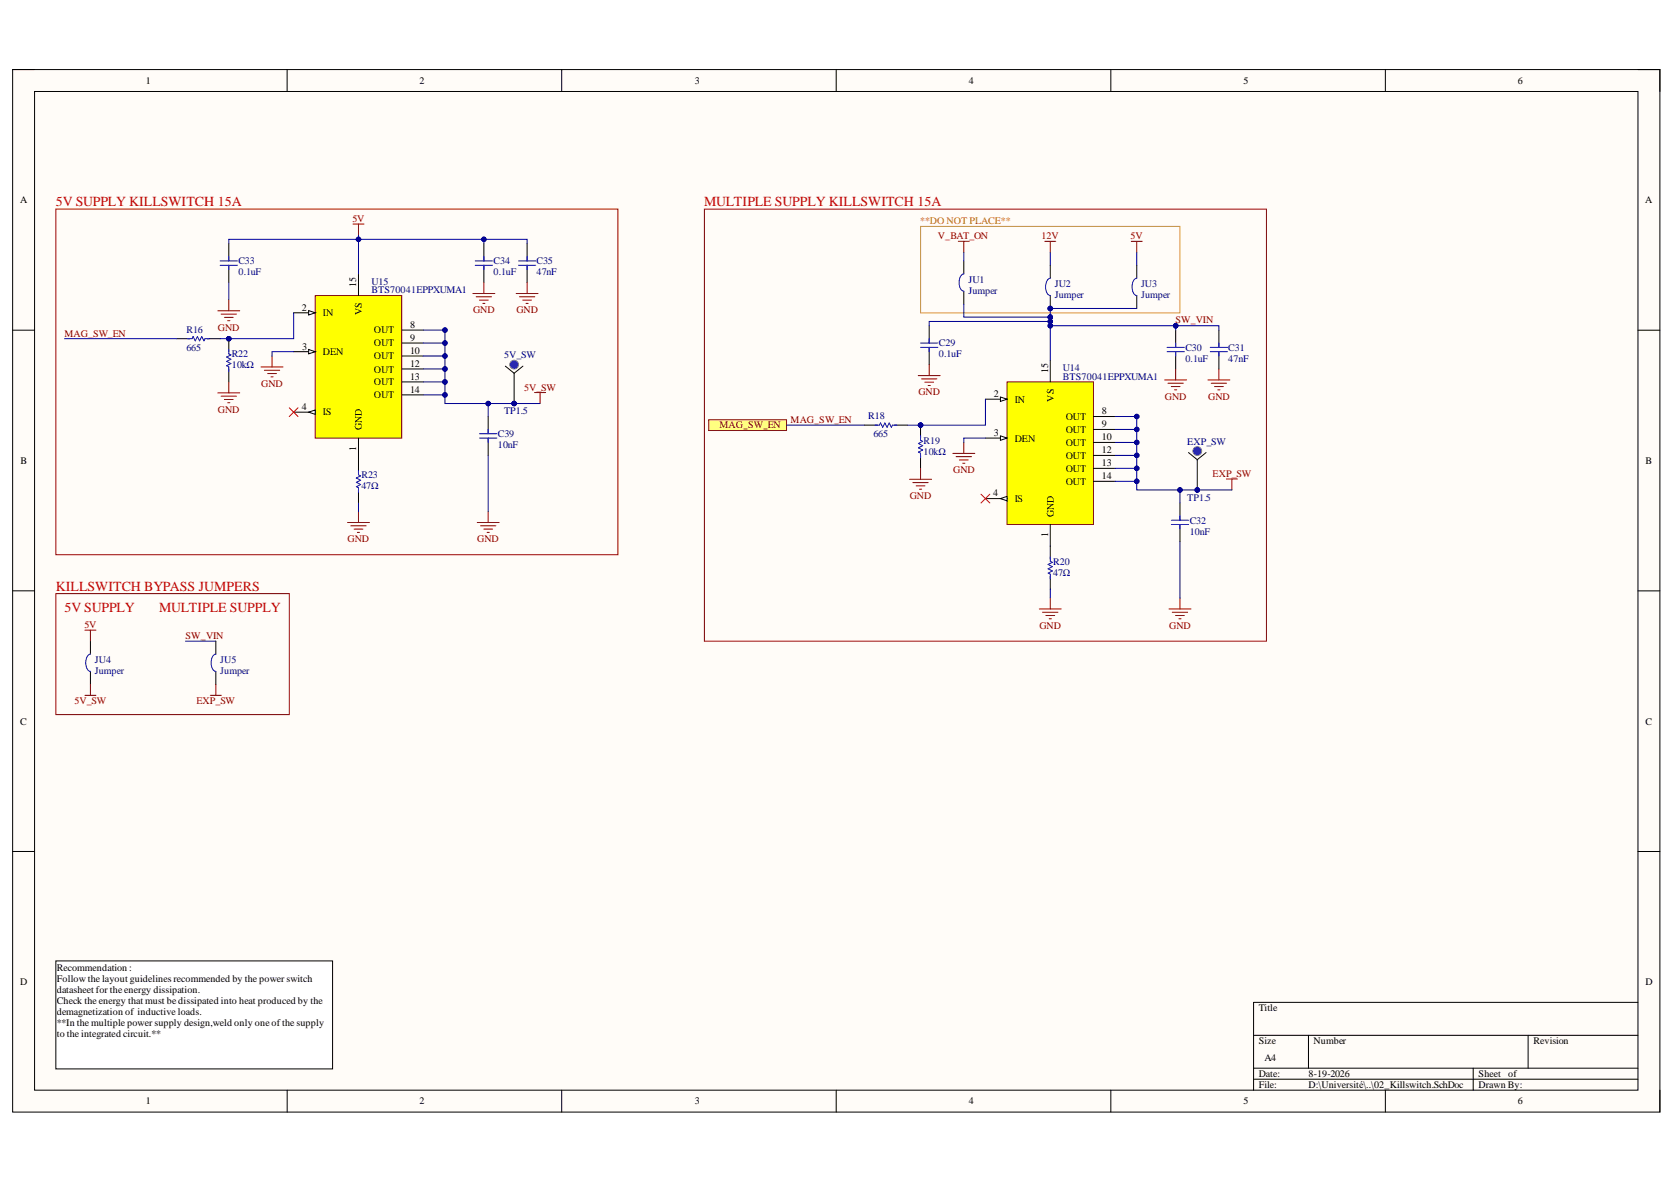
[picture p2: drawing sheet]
<svg xmlns="http://www.w3.org/2000/svg" width="297mm" height="210mm" viewBox="0 0 297 210" stroke-linecap="round" stroke-linejoin="round" font-family="sans-serif">
<defs><g id="words">
<g font-size="2.5" fill="#f00">
<text x="9.9" y="36.6">5V SUPPLY KILLSWITCH 15A</text>
<text x="125" y="36.6">MULTIPLE SUPPLY KILLSWITCH 15A</text>
<text x="9.9" y="104.8">KILLSWITCH BYPASS JUMPERS</text>
<text x="11.4" y="108.6">5V SUPPLY</text>
<text x="28.3" y="108.6">MULTIPLE SUPPLY</text>
</g>
<g font-size="1.8">
<text x="25.9" y="14.9">1</text>
<text x="74.5" y="14.9">2</text>
<text x="123.3" y="14.9">3</text>
<text x="171.9" y="14.9">4</text>
<text x="220.7" y="14.9">5</text>
<text x="269.3" y="14.9">6</text>
<text x="3.6" y="36.1">A</text>
<text x="291.9" y="36.1">A</text>
<text x="63.2" y="50.9" transform="rotate(-90 63.2 50.9)">15</text>
<text x="53.6" y="55.1">2</text>
<text x="57.3" y="56.1">IN</text>
<text x="64.2" y="56" transform="rotate(-90 64.2 56)">VS</text>
<text x="66.3" y="59.2">OUT</text>
<text x="72.8" y="58.2">8</text>
<text x="53.6" y="62">3</text>
<text x="57.3" y="63">DEN</text>
<text x="66.3" y="61.5">OUT</text>
<text x="66.3" y="63.7">OUT</text>
<text x="72.8" y="60.5">9</text>
<text x="72.8" y="62.8">10</text>
<text x="72.8" y="65.1">12</text>
<text x="66.3" y="66.1">OUT</text>
<text x="66.3" y="68.4">OUT</text>
<text x="66.3" y="70.7">OUT</text>
<text x="72.8" y="67.4">13</text>
<text x="72.8" y="69.7">14</text>
<text x="176.3" y="70.4">2</text>
<text x="180" y="71.4">IN</text>
<text x="186" y="66.2" transform="rotate(-90 186 66.2)">15</text>
<text x="187" y="71.3" transform="rotate(-90 187 71.3)">VS</text>
<text x="53.6" y="72.8">4</text>
<text x="57.3" y="73.7">IS</text>
<text x="64.2" y="76.3" transform="rotate(-90 64.2 76.3)">GND</text>
<text x="176.3" y="77.3">3</text>
<text x="189.1" y="74.5">OUT</text>
<text x="189.1" y="76.8">OUT</text>
<text x="195.5" y="73.5">8</text>
<text x="195.5" y="75.8">9</text>
<text x="3.6" y="82.3">B</text>
<text x="63.2" y="80" transform="rotate(-90 63.2 80)">1</text>
<text x="180" y="78.4">DEN</text>
<text x="189.1" y="79.1">OUT</text>
<text x="189.1" y="81.4">OUT</text>
<text x="189.1" y="83.7">OUT</text>
<text x="195.5" y="78.1">10</text>
<text x="195.5" y="80.4">12</text>
<text x="195.5" y="82.8">13</text>
<text x="292" y="82.3">B</text>
<text x="176.2" y="88.1">4</text>
<text x="180" y="89.1">IS</text>
<text x="189.1" y="86">OUT</text>
<text x="195.5" y="85">14</text>
<text x="186" y="95.3" transform="rotate(-90 186 95.3)">1</text>
<text x="187" y="91.7" transform="rotate(-90 187 91.7)">GND</text>
<text x="3.6" y="128.6">C</text>
<text x="292" y="128.6">C</text>
<text x="10.1" y="172.3">Recommendation:</text>
<text x="3.6" y="174.8">D</text>
<text x="10.1" y="174.2">Follow the layout guidelines recommended by the power switch</text>
<text x="10.1" y="176.2">datasheet for the energy dissipation.</text>
<text x="10.1" y="178.1">Check the energy that must be dissipated into heat produced by the</text>
<text x="223.4" y="179.4">Title</text>
<text x="292" y="174.8">D</text>
<text x="10.1" y="180.1">demagnetization of inductive loads.</text>
<text x="10.1" y="182">**In the multiple power supply design,weld only one ofthe supply</text>
<text x="10.1" y="184">to the integrated circuit.**</text>
<text x="223.4" y="185.2">Size</text>
<text x="233.1" y="185.2">Number</text>
<text x="272.1" y="185.2">Revision</text>
<text x="223.4" y="191.1">Date:</text>
<text x="224.4" y="188.2">A4</text>
<text x="232.2" y="191.1">8-19-2026</text>
<text x="262.4" y="191.1">Sheet</text>
<text x="267.6" y="191.1">of</text>
<text x="25.9" y="196">1</text>
<text x="74.5" y="196">2</text>
<text x="123.3" y="196">3</text>
<text x="171.9" y="196">4</text>
<text x="220.7" y="196">5</text>
<text x="223.4" y="193.1">File:</text>
<text x="232.2" y="193.1">D:\Université\..\02_Killswitch.SchDoc</text>
<text x="262.4" y="193.1">Drawn By:</text>
<text x="269.3" y="196">6</text>
</g>
<g font-size="1.8" fill="#800000">
<text x="62.5" y="39.4">5V</text>
<text x="166.4" y="42.4">V_BAT_ON</text>
<text x="184.8" y="42.4">12V</text>
<text x="200.6" y="42.4">5V</text>
<text x="11.4" y="59.8">MAG_SW_EN</text>
<text x="38.7" y="58.7">GND</text>
<text x="83.9" y="55.6">GND</text>
<text x="91.6" y="55.6">GND</text>
<text x="208.6" y="57.4">SW_VIN</text>
<text x="46.4" y="68.6">GND</text>
<text x="93" y="69.3">5V_SW</text>
<text x="163" y="70.2">GND</text>
<text x="206.7" y="70.9">GND</text>
<text x="214.4" y="70.9">GND</text>
<text x="38.7" y="73.2">GND</text>
<text x="127.7" y="76">MAG_SW_EN</text>
<text x="140.3" y="75.1">MAG_SW_EN</text>
<text x="169.1" y="83.9">GND</text>
<text x="161.4" y="88.6">GND</text>
<text x="215.2" y="84.6">EXP_SW</text>
<text x="61.7" y="96.2">GND</text>
<text x="84.7" y="96.2">GND</text>
<text x="15" y="111.4">5V</text>
<text x="32.9" y="113.4">SW_VIN</text>
<text x="184.4" y="111.6">GND</text>
<text x="207.5" y="111.6">GND</text>
<text x="13.2" y="124.9">5V_SW</text>
<text x="34.9" y="124.9">EXP_SW</text>
</g>
<text font-size="1.8" fill="#b45f06" x="163.3" y="39.8">**DO NOT PLACE**</text>
<g font-size="1.8" fill="#000080">
<text x="42.3" y="46.9">C33</text>
<text x="87.6" y="46.9">C34</text>
<text x="95.2" y="46.9">C35</text>
<text x="42.3" y="48.9">0.1uF</text>
<text x="65.9" y="50.5">U15</text>
<text x="65.9" y="52.1">BTS70041EPPXUMA1</text>
<text x="87.6" y="48.9">0.1uF</text>
<text x="95.2" y="48.9">47nF</text>
<text x="171.8" y="50.2">JU1</text>
<text x="171.8" y="52.2">Jumper</text>
<text x="187.2" y="51">JU2</text>
<text x="187.2" y="52.9">Jumper</text>
<text x="202.5" y="51">JU3</text>
<text x="202.5" y="52.9">Jumper</text>
<text x="33.1" y="59.2">R16</text>
<text x="33.1" y="62.2">665</text>
<text x="41.1" y="63.4">R22</text>
<text x="41.1" y="65.3">10kΩ</text>
<text x="89.4" y="63.6">5V_SW</text>
<text x="166.6" y="61.5">C29</text>
<text x="166.6" y="63.4">0.1uF</text>
<text x="188.6" y="65.9">U14</text>
<text x="210.3" y="62.2">C30</text>
<text x="210.3" y="64.2">0.1uF</text>
<text x="218" y="62.2">C31</text>
<text x="218" y="64.2">47nF</text>
<text x="188.6" y="67.4">BTS70041EPPXUMA1</text>
<text x="88.3" y="77.6">C39</text>
<text x="89.4" y="73.5">TP1.5</text>
<text x="154.1" y="74.3">R18</text>
<text x="155" y="77.6">665</text>
<text x="88.3" y="79.5">10nF</text>
<text x="163.9" y="78.7">R19</text>
<text x="163.9" y="80.6">10kΩ</text>
<text x="210.7" y="78.9">EXP_SW</text>
<text x="64.1" y="84.9">R23</text>
<text x="64.1" y="86.8">47Ω</text>
<text x="210.7" y="88.9">TP1.5</text>
<text x="211.1" y="92.9">C32</text>
<text x="211.1" y="94.9">10nF</text>
<text x="186.9" y="100.2">R20</text>
<text x="186.9" y="102.1">47Ω</text>
<text x="16.8" y="117.7">JU4</text>
<text x="16.8" y="119.6">Jumper</text>
<text x="39.1" y="117.7">JU5</text>
<text x="39.1" y="119.6">Jumper</text>
</g>
</g></defs>
<path d="M2.2 12.3h292.3v185h-292.3z" fill-rule="evenodd" fill="#fffcf8"/>
<path d="M2.2 12.3h292.3v185h-292.3z" fill="none" stroke="#000" stroke-width=".18"/>
<path d="M6.1 16.2h284.5v177.2h-284.5z" fill-rule="evenodd" fill="#fffcf8"/>
<g fill="none" stroke="#000" stroke-width=".18">
<path d="M2.2 12.3h3.9M6.1 16.2h284.5v177.2h-284.5zM51 12.3v3.9M99.7 12.3v3.9M148.4 12.3v3.9M197.1 12.3v3.9M245.8 12.3v3.9M290.6 12.3h3.9v3.9M2.2 58.6h3.9M290.6 58.6h3.9M2.2 104.8h3.9M290.6 104.8h3.9"/>
<path d="M2.2 151.1h3.9M290.6 151.1h3.9M290.6 177.9h-68.2v15.5M51 193.4v3.9M99.7 193.4v3.9M148.4 193.4v3.9M197.1 193.4v3.9M222.4 183.7h68.2M222.4 189.5h68.2M222.4 191.5h68.2M232.2 183.7v5.8M245.8 193.4v3.9"/>
<path d="M261.4 189.5v3.9M271.2 183.7v5.8M294.5 193.4v3.9"/>
</g>
<path d="M125 37.1h99.7v76.7h-99.7z" fill="none" stroke="#980000" stroke-width=".18"/>
<path d="M9.9 170.5h49.1v19.2h-49.1z" fill-rule="evenodd" fill="#fff"/>
<path d="M9.9 170.5h49.1v19.2h-49.1z" fill="none" stroke="#000" stroke-width=".18"/>
<path d="M200.7 42.8h2M201.7 42.8v2M184.4 108.1h3.9M185 108.6h2.7M185.6 109.2h1.5M186.2 109.8h.4M186.4 106.1v2" fill="none" stroke="#800000" stroke-width=".18"/>
<path d="M178.7 67.8h15.3v25.3h-15.3z" fill-rule="evenodd" fill="#ff0"/>
<path d="M178.7 67.8h15.3v25.3h-15.3z" fill="none" stroke="#800000" stroke-width=".18"/>
<path d="M174.9 70.8h3.8" fill="none" stroke="#000" stroke-width=".18"/>
<path d="M177.5 70.4l1.2 .4-1.2 .4z" fill="#f8fcff"/>
<path d="M174.9 77.7h3.8M177.5 70.4l1.2 .4-1.2 .4z" fill="none" stroke="#000" stroke-width=".18"/>
<path d="M177.5 77.3l1.2 .4-1.2 .4z" fill="#f8fcff"/>
<path d="M177.5 77.3l1.2 .4-1.2 .4zM186.4 63.9v3.9M194 73.9h3.9M194 76.2h3.9M194 78.5h3.9M174.9 88.5h3.8M194 80.8h3.9M194 83.1h3.9M194 85.4h3.9" fill="none" stroke="#000" stroke-width=".18"/>
<path d="M177.5 88.5l1.2-.4v.8z" fill="#f8fcff"/>
<path d="M208.6 58.6v3M216.3 58.6v3M208.6 62.4v3.1M216.3 62.4v3.1M177.5 88.5l1.2-.4v.8zM186.4 93.1v6.1M186.4 102.3v2.3" fill="none" stroke="#000" stroke-width=".18"/>
<path d="M207.1 61.6h3M207.1 62.4h3M208.6 60.9v.7M208.6 62.4v.8M214.7 61.6h3.1M214.7 62.4h3.1M216.3 60.9v.7M216.3 62.4v.8M186.4 98.8v.8l.3 .2-.7 .4 .7 .3-.7 .4 .7 .4-.7 .4 .4 .2v.8" fill="none" stroke="#00f" stroke-width=".18"/>
<path d="M206.7 67.4h3.9M207.3 68h2.7M207.8 68.6h1.6M208.4 69.2h.4M208.6 65.5v1.9M214.3 67.4h3.9M214.9 68h2.7M215.5 68.6h1.6M216.1 69.2h.4M216.3 65.5v1.9" fill="none" stroke="#800000" stroke-width=".18"/>
<circle cx="163.3" cy="75.4" r=".39" fill="#000080"/>
<circle cx="163.3" cy="75.4" r=".39" fill="none" stroke="#000080" stroke-width=".18"/>
<path d="M163.3 75.4v2.3" fill="none" stroke="#000" stroke-width=".18"/>
<circle cx="163.3" cy="75.4" r=".39" fill="#000080"/>
<circle cx="163.3" cy="75.4" r=".39" fill="none" stroke="#000080" stroke-width=".18"/>
<path d="M163.3 80.8v2.3M209.4 89.2v3.1M209.4 93.1v3" fill="none" stroke="#000" stroke-width=".18"/>
<path d="M163.3 77.3v.8l.4 .2-.7 .4 .7 .4-.7 .4 .7 .3-.7 .4 .3 .2v.8M207.8 92.3h3.1M207.8 93.1h3.1M209.4 91.5v.8M209.4 93.1v.7" fill="none" stroke="#00f" stroke-width=".18"/>
<g fill="none" stroke="#800000" stroke-width=".18">
<path d="M171 78.5v1.9M161.4 85h3.9M162 85.6h2.7M162.6 86.2h1.5M163.1 86.8h.4M163.3 83.1v1.9M169.1 80.4h3.9M169.7 81h2.7M170.2 81.6h1.6M170.8 82.2h.4M217.6 85h2M218.6 85v1.9"/>
<path d="M207.4 108.1h3.9M208 108.6h2.7M208.6 109.2h1.6M209.2 109.8h.4M209.4 106.1v2"/>
</g>
<path d="M174.1 87.7l1.5 1.5M175.6 87.7l-1.5 1.5" fill="none" stroke="#f00" stroke-width=".18"/>
<path d="M125.8 74.5h13.8v1.9h-13.8z" fill-rule="evenodd" fill="#ffff80"/>
<path d="M62.6 39.8h2M63.6 39.8v1.9M125.8 74.5h13.8v1.9h-13.8zM61.7 92.7h3.9M62.2 93.3h2.8M62.8 93.9h1.6M63.4 94.5h.4M63.6 90.8v1.9" fill="none" stroke="#800000" stroke-width=".18"/>
<path d="M9.9 37.1h99.7v61.3h-99.7z" fill="none" stroke="#980000" stroke-width=".18"/>
<path d="M55.9 52.4h15.4v25.3h-15.4z" fill-rule="evenodd" fill="#ff0"/>
<path d="M55.9 52.4h15.4v25.3h-15.4z" fill="none" stroke="#800000" stroke-width=".18"/>
<path d="M52.1 55.5h3.8" fill="none" stroke="#000" stroke-width=".18"/>
<path d="M54.8 55.1l1.1 .4-1.1 .4z" fill="#f8fcff"/>
<path d="M54.8 55.1l1.1 .4-1.1 .4zM52.1 62.4h3.8" fill="none" stroke="#000" stroke-width=".18"/>
<path d="M54.8 62l1.1 .4-1.1 .4z" fill="#f8fcff"/>
<path d="M63.6 48.6v3.8M71.3 58.6h3.8M52.1 73.1h3.8M54.8 62l1.1 .4-1.1 .4zM71.3 60.9h3.8M71.3 63.2h3.8M71.3 65.5h3.8M71.3 67.8h3.8M71.3 70.1h3.8" fill="none" stroke="#000" stroke-width=".18"/>
<path d="M54.8 73.1l1.1-.4v.8z" fill="#f8fcff"/>
<path d="M85.9 43.2v3.1M85.9 47.1v3M93.5 43.2v3.1M93.5 47.1v3M54.8 73.1l1.1-.4v.8zM63.6 77.7v6.2M63.6 86.9v2.3" fill="none" stroke="#000" stroke-width=".18"/>
<path d="M84.3 46.3h3.1M84.3 47.1h3.1M85.9 45.5v.8M85.9 47.1v.7M92 46.3h3.1M92 47.1h3.1M93.5 45.5v.8M93.5 47.1v.7M63.6 83.5v.7l.4 .2-.8 .4 .8 .4-.8 .4 .8 .4-.8 .4 .4 .1v.8" fill="none" stroke="#00f" stroke-width=".18"/>
<path d="M83.9 52.1h3.9M84.5 52.7h2.7M85.1 53.2h1.5M85.7 53.8h.4M85.9 50.1v2M91.6 52.1h3.9M92.2 52.7h2.7M92.8 53.2h1.5M93.3 53.8h.4M93.5 50.1v2" fill="none" stroke="#800000" stroke-width=".18"/>
<circle cx="40.6" cy="60.1" r=".39" fill="#000080"/>
<circle cx="40.6" cy="60.1" r=".39" fill="none" stroke="#000080" stroke-width=".18"/>
<path d="M40.6 60.1v2.3" fill="none" stroke="#000" stroke-width=".18"/>
<circle cx="40.6" cy="60.1" r=".39" fill="#000080"/>
<circle cx="40.6" cy="60.1" r=".39" fill="none" stroke="#000080" stroke-width=".18"/>
<path d="M40.6 43.2v3.1M40.6 47.1v3M171 46.3v2.3M171 51.7v2.3M40.6 65.5v2.3M86.6 73.9v3.1M86.6 77.7v3.1" fill="none" stroke="#000" stroke-width=".18"/>
<path d="M39.1 46.3h3M39.1 47.1h3M40.6 45.5v.8M40.6 47.1v.7M171 48.6a1.6 1.6 0 0 0-.8 2 .92 .92 0 0 0 .8 1.1M40.6 62v.8l.4 .2-.8 .4 .8 .3-.8 .4 .8 .4-.8 .4 .4 .2v.8M85.1 77h3.1M85.1 77.7h3.1M86.6 76.2v.8M86.6 77.7v.8" fill="none" stroke="#00f" stroke-width=".18"/>
<g fill="none" stroke="#800000" stroke-width=".18">
<path d="M38.6 55.1h3.9M39.2 55.7h2.8M39.8 56.3h1.6M40.4 56.9h.4M40.6 53.2v1.9M185.4 42.8h1.9M186.4 42.8v2M38.6 69.7h3.9M39.2 70.3h2.8M39.8 70.9h1.6M40.4 71.5h.4M40.6 67.8v1.9"/>
<path d="M46.3 65.1h3.9M46.9 65.7h2.7M47.5 66.3h1.5M48.1 66.9h.4M48.3 63.2v1.9M94.9 69.7h1.9M95.8 69.7v1.9M84.7 92.7h3.9M85.3 93.3h2.7M85.8 93.9h1.6M86.4 94.5h.4M86.6 90.8v1.9"/>
</g>
<path d="M51.3 72.4l1.6 1.5M52.9 72.4l-1.6 1.5" fill="none" stroke="#f00" stroke-width=".18"/>
<path d="M163.3 40.2h46.1v15.3h-46.1z" fill="none" stroke="#e69138" stroke-width=".18"/>
<circle cx="186.4" cy="54.7" r=".39" fill="#000080"/>
<circle cx="186.4" cy="54.7" r=".39" fill="none" stroke="#000080" stroke-width=".18"/>
<path d="M186.4 47.1v2.3M186.4 52.4v2.3" fill="none" stroke="#000" stroke-width=".18"/>
<circle cx="186.4" cy="54.7" r=".39" fill="#000080"/>
<circle cx="186.4" cy="54.7" r=".39" fill="none" stroke="#000080" stroke-width=".18"/>
<path d="M186.4 49.4a1.6 1.6 0 0 0-.8 2 .92 .92 0 0 0 .8 1M201.7 49.4a1.6 1.6 0 0 0-.8 2 .92 .92 0 0 0 .8 1M163.3 60.9h3.1M163.3 61.6h3.1M164.9 60.1v.8M164.9 61.6v.8" fill="none" stroke="#00f" stroke-width=".18"/>
<path d="M164.9 57.8v3.1M201.7 47.1v2.3M201.7 52.4v2.3M164.9 61.6v3.1" fill="none" stroke="#000" stroke-width=".18"/>
<path d="M162.9 66.6h3.9M163.5 67.2h2.7M164.1 67.8h1.6M164.7 68.4h.4M164.9 64.7v1.9" fill="none" stroke="#800000" stroke-width=".18"/>
<circle cx="91.2" cy="71.6" r=".39" fill="#000080"/>
<circle cx="91.2" cy="71.6" r=".39" fill="none" stroke="#000080" stroke-width=".18"/>
<path d="M91.2 66.2v5.4" fill="none" stroke="#000" stroke-width=".18"/>
<circle cx="91.2" cy="71.6" r=".39" fill="#000080"/>
<circle cx="91.2" cy="71.6" r=".39" fill="none" stroke="#000080" stroke-width=".18"/>
<circle cx="91.2" cy="64.7" r=".78" fill="#00f"/>
<circle cx="91.2" cy="64.7" r=".78" fill="none" stroke="#808080" stroke-width=".18"/>
<path d="M89.7 65l1.5 1.2 1.6-1.2" fill="none" stroke="#080d02" stroke-width=".18"/>
<circle cx="212.5" cy="86.9" r=".39" fill="#000080"/>
<circle cx="212.5" cy="86.9" r=".39" fill="none" stroke="#000080" stroke-width=".18"/>
<path d="M212.4 81.6v5.3" fill="none" stroke="#000" stroke-width=".18"/>
<circle cx="212.5" cy="86.9" r=".39" fill="#000080"/>
<circle cx="212.5" cy="86.9" r=".39" fill="none" stroke="#000080" stroke-width=".18"/>
<circle cx="212.5" cy="80" r=".78" fill="#00f"/>
<circle cx="212.5" cy="80" r=".78" fill="none" stroke="#808080" stroke-width=".18"/>
<path d="M210.9 80.3l1.5 1.3 1.6-1.3" fill="none" stroke="#080d02" stroke-width=".18"/>
<path d="M31.4 60.1h2.3M36.8 60.1h2.3M153.4 75.4h2.3M158.7 75.4h2.3M16 113.8v2.3M16 119.1v2.3M38.3 113.8v2.3M38.3 119.1v2.3" fill="none" stroke="#000" stroke-width=".18"/>
<path d="M33.3 60.1h.8l.2-.4 .3 .8 .4-.8 .4 .8 .4-.8 .4 .8 .2-.4h.7M155.3 75.4h.8l.1-.4 .4 .8 .4-.8 .4 .8 .4-.8 .4 .8 .2-.4h.7M16 116.1a1.6 1.6 0 0 0-.7 2 .92 .92 0 0 0 .8 1M38.3 116.1a1.6 1.6 0 0 0-.8 2 .93 .93 0 0 0 .8 1" fill="none" stroke="#00f" stroke-width=".18"/>
<path d="M170 42.8h2M171 42.8v2M15.1 111.8h1.9M16 111.8v2M15.1 123.4h1.9M16 121.4v2M37.3 123.4h2M38.3 121.4v2" fill="none" stroke="#800000" stroke-width=".18"/>
<path d="M9.9 105.3h41.4v21.5h-41.4z" fill="none" stroke="#980000" stroke-width=".18"/>
<circle cx="208.6" cy="57.8" r=".39" fill="#000080"/>
<g fill="none" stroke="#000080" stroke-width=".18">
<path d="M52.1 55.5v4.6h-13M11.4 60.1h20"/>
<circle cx="208.6" cy="57.8" r=".39"/>
</g>
<circle cx="40.6" cy="60.1" r=".39" fill="#000080"/>
<g fill="none" stroke="#000080" stroke-width=".18">
<path d="M40.6 43.2v-.7h23v6.1"/>
<circle cx="40.6" cy="60.1" r=".39"/>
</g>
<circle cx="63.6" cy="42.5" r=".39" fill="#000080"/>
<g fill="none" stroke="#000080" stroke-width=".18">
<path d="M63.6 41.7v.8h22.3v.7M52.1 62.4h-3.8v.8"/>
<circle cx="63.6" cy="42.5" r=".39"/>
</g>
<circle cx="85.9" cy="42.5" r=".39" fill="#000080"/>
<circle cx="85.9" cy="42.5" r=".39" fill="none" stroke="#000080" stroke-width=".18"/>
<circle cx="63.6" cy="42.5" r=".39" fill="#000080"/>
<g fill="none" stroke="#000080" stroke-width=".18">
<path d="M75.1 67.8h3.9v2.3h-3.9"/>
<circle cx="63.6" cy="42.5" r=".39"/>
</g>
<circle cx="79" cy="70.1" r=".39" fill="#000080"/>
<circle cx="79" cy="70.1" r=".39" fill="none" stroke="#000080" stroke-width=".18"/>
<circle cx="79" cy="67.8" r=".39" fill="#000080"/>
<g fill="none" stroke="#000080" stroke-width=".18">
<path d="M75.1 65.5h3.9v2.3"/>
<circle cx="79" cy="67.8" r=".39"/>
</g>
<circle cx="79" cy="65.5" r=".39" fill="#000080"/>
<circle cx="79" cy="65.5" r=".39" fill="none" stroke="#000080" stroke-width=".18"/>
<circle cx="79" cy="67.8" r=".39" fill="#000080"/>
<g fill="none" stroke="#000080" stroke-width=".18">
<path d="M75.1 63.2h3.9v2.3"/>
<circle cx="79" cy="67.8" r=".39"/>
</g>
<circle cx="79" cy="65.5" r=".39" fill="#000080"/>
<circle cx="79" cy="65.5" r=".39" fill="none" stroke="#000080" stroke-width=".18"/>
<circle cx="79" cy="63.2" r=".39" fill="#000080"/>
<g fill="none" stroke="#000080" stroke-width=".18">
<path d="M75.1 60.9h3.9v2.3"/>
<circle cx="79" cy="63.2" r=".39"/>
</g>
<circle cx="79" cy="60.9" r=".39" fill="#000080"/>
<circle cx="79" cy="60.9" r=".39" fill="none" stroke="#000080" stroke-width=".18"/>
<circle cx="79" cy="63.2" r=".39" fill="#000080"/>
<g fill="none" stroke="#000080" stroke-width=".18">
<path d="M75.1 58.6h3.9"/>
<circle cx="79" cy="63.2" r=".39"/>
</g>
<circle cx="79" cy="58.6" r=".39" fill="#000080"/>
<g fill="none" stroke="#000080" stroke-width=".18">
<path d="M79 70.1v1.5h16.8"/>
<circle cx="79" cy="58.6" r=".39"/>
</g>
<circle cx="79" cy="70.1" r=".39" fill="#000080"/>
<circle cx="79" cy="70.1" r=".39" fill="none" stroke="#000080" stroke-width=".18"/>
<circle cx="86.6" cy="71.6" r=".39" fill="#000080"/>
<circle cx="86.6" cy="71.6" r=".39" fill="none" stroke="#000080" stroke-width=".18"/>
<circle cx="91.2" cy="71.6" r=".39" fill="#000080"/>
<g fill="none" stroke="#000080" stroke-width=".18">
<path d="M85.9 42.5h7.6v.7"/>
<circle cx="91.2" cy="71.6" r=".39"/>
</g>
<circle cx="85.9" cy="42.5" r=".39" fill="#000080"/>
<g fill="none" stroke="#000080" stroke-width=".18">
<path d="M171 54v2.3h15.4M174.9 77.7h-3.9v.8"/>
<circle cx="85.9" cy="42.5" r=".39"/>
</g>
<circle cx="186.4" cy="56.3" r=".39" fill="#000080"/>
<g fill="none" stroke="#000080" stroke-width=".18">
<path d="M186.4 57.8h22.2v.8"/>
<circle cx="186.4" cy="56.3" r=".39"/>
</g>
<circle cx="208.6" cy="57.8" r=".39" fill="#000080"/>
<circle cx="208.6" cy="57.8" r=".39" fill="none" stroke="#000080" stroke-width=".18"/>
<circle cx="186.4" cy="57.8" r=".39" fill="#000080"/>
<g fill="none" stroke="#000080" stroke-width=".18">
<path d="M201.7 54.7h-15.3v1.6"/>
<circle cx="186.4" cy="57.8" r=".39"/>
</g>
<circle cx="186.4" cy="56.3" r=".39" fill="#000080"/>
<circle cx="186.4" cy="56.3" r=".39" fill="none" stroke="#000080" stroke-width=".18"/>
<circle cx="186.4" cy="54.7" r=".39" fill="#000080"/>
<g fill="none" stroke="#000080" stroke-width=".18">
<path d="M197.9 83.1h3.8v2.3h-3.8"/>
<circle cx="186.4" cy="54.7" r=".39"/>
</g>
<circle cx="201.7" cy="85.4" r=".39" fill="#000080"/>
<circle cx="201.7" cy="85.4" r=".39" fill="none" stroke="#000080" stroke-width=".18"/>
<circle cx="201.7" cy="83.1" r=".39" fill="#000080"/>
<g fill="none" stroke="#000080" stroke-width=".18">
<path d="M197.9 80.8h3.8v2.3"/>
<circle cx="201.7" cy="83.1" r=".39"/>
</g>
<circle cx="201.7" cy="80.8" r=".39" fill="#000080"/>
<circle cx="201.7" cy="80.8" r=".39" fill="none" stroke="#000080" stroke-width=".18"/>
<circle cx="201.7" cy="83.1" r=".39" fill="#000080"/>
<g fill="none" stroke="#000080" stroke-width=".18">
<path d="M197.9 78.5h3.8v2.3"/>
<circle cx="201.7" cy="83.1" r=".39"/>
</g>
<circle cx="201.7" cy="80.8" r=".39" fill="#000080"/>
<circle cx="201.7" cy="80.8" r=".39" fill="none" stroke="#000080" stroke-width=".18"/>
<circle cx="201.7" cy="78.5" r=".39" fill="#000080"/>
<g fill="none" stroke="#000080" stroke-width=".18">
<path d="M197.9 76.2h3.8v2.3"/>
<circle cx="201.7" cy="78.5" r=".39"/>
</g>
<circle cx="201.7" cy="76.2" r=".39" fill="#000080"/>
<circle cx="201.7" cy="76.2" r=".39" fill="none" stroke="#000080" stroke-width=".18"/>
<circle cx="201.7" cy="78.5" r=".39" fill="#000080"/>
<g fill="none" stroke="#000080" stroke-width=".18">
<path d="M197.9 73.9h3.8"/>
<circle cx="201.7" cy="78.5" r=".39"/>
</g>
<circle cx="201.7" cy="73.9" r=".39" fill="#000080"/>
<g fill="none" stroke="#000080" stroke-width=".18">
<path d="M201.7 85.4v1.5h16.9"/>
<circle cx="201.7" cy="73.9" r=".39"/>
</g>
<circle cx="201.7" cy="85.4" r=".39" fill="#000080"/>
<circle cx="201.7" cy="85.4" r=".39" fill="none" stroke="#000080" stroke-width=".18"/>
<circle cx="209.4" cy="86.9" r=".39" fill="#000080"/>
<circle cx="209.4" cy="86.9" r=".39" fill="none" stroke="#000080" stroke-width=".18"/>
<circle cx="212.5" cy="86.9" r=".39" fill="#000080"/>
<g fill="none" stroke="#000080" stroke-width=".18">
<path d="M208.6 57.8h7.7v.8"/>
<circle cx="212.5" cy="86.9" r=".39"/>
</g>
<circle cx="208.6" cy="57.8" r=".39" fill="#000080"/>
<g fill="none" stroke="#000080" stroke-width=".18">
<path d="M40.6 50.1v3.1M79 58.6v2.3M63.6 89.2v1.6"/>
<circle cx="208.6" cy="57.8" r=".39"/>
</g>
<circle cx="79" cy="58.6" r=".39" fill="#000080"/>
<circle cx="79" cy="58.6" r=".39" fill="none" stroke="#000080" stroke-width=".18"/>
<circle cx="79" cy="60.9" r=".39" fill="#000080"/>
<g fill="none" stroke="#000080" stroke-width=".18">
<path d="M86.6 71.6v2.3M86.6 80.8v10"/>
<circle cx="79" cy="60.9" r=".39"/>
</g>
<circle cx="86.6" cy="71.6" r=".39" fill="#000080"/>
<g fill="none" stroke="#000080" stroke-width=".18">
<path d="M171 44.8v1.5M186.4 56.3v7.6M186.4 104.6v1.5"/>
<circle cx="86.6" cy="71.6" r=".39"/>
</g>
<circle cx="186.4" cy="57.8" r=".39" fill="#000080"/>
<circle cx="186.4" cy="57.8" r=".39" fill="none" stroke="#000080" stroke-width=".18"/>
<circle cx="186.4" cy="57" r=".39" fill="#000080"/>
<circle cx="186.4" cy="57" r=".39" fill="none" stroke="#000080" stroke-width=".18"/>
<circle cx="186.4" cy="56.3" r=".39" fill="#000080"/>
<g fill="none" stroke="#000080" stroke-width=".18">
<path d="M186.4 44.8v2.3M201.7 73.9v2.3"/>
<circle cx="186.4" cy="56.3" r=".39"/>
</g>
<circle cx="201.7" cy="73.9" r=".39" fill="#000080"/>
<circle cx="201.7" cy="73.9" r=".39" fill="none" stroke="#000080" stroke-width=".18"/>
<circle cx="201.7" cy="76.2" r=".39" fill="#000080"/>
<g fill="none" stroke="#000080" stroke-width=".18">
<path d="M201.7 44.8v2.3M209.4 86.9v2.3M209.4 96.1v10"/>
<circle cx="201.7" cy="76.2" r=".39"/>
</g>
<circle cx="209.4" cy="86.9" r=".39" fill="#000080"/>
<g fill="none" stroke="#000080" stroke-width=".18">
<path d="M186.4 57h-21.5v.8"/>
<circle cx="209.4" cy="86.9" r=".39"/>
</g>
<circle cx="186.4" cy="57" r=".39" fill="#000080"/>
<g fill="none" stroke="#000080" stroke-width=".18">
<path d="M174.9 70.8v4.6h-13.9"/>
<circle cx="186.4" cy="57" r=".39"/>
</g>
<circle cx="163.3" cy="75.4" r=".39" fill="#000080"/>
<g fill="none" stroke="#000080" stroke-width=".18">
<path d="M139.6 75.4h13.8M32.9 113.8h5.4"/>
<circle cx="163.3" cy="75.4" r=".39"/>
</g>
<use href="#words"/>
</svg>
